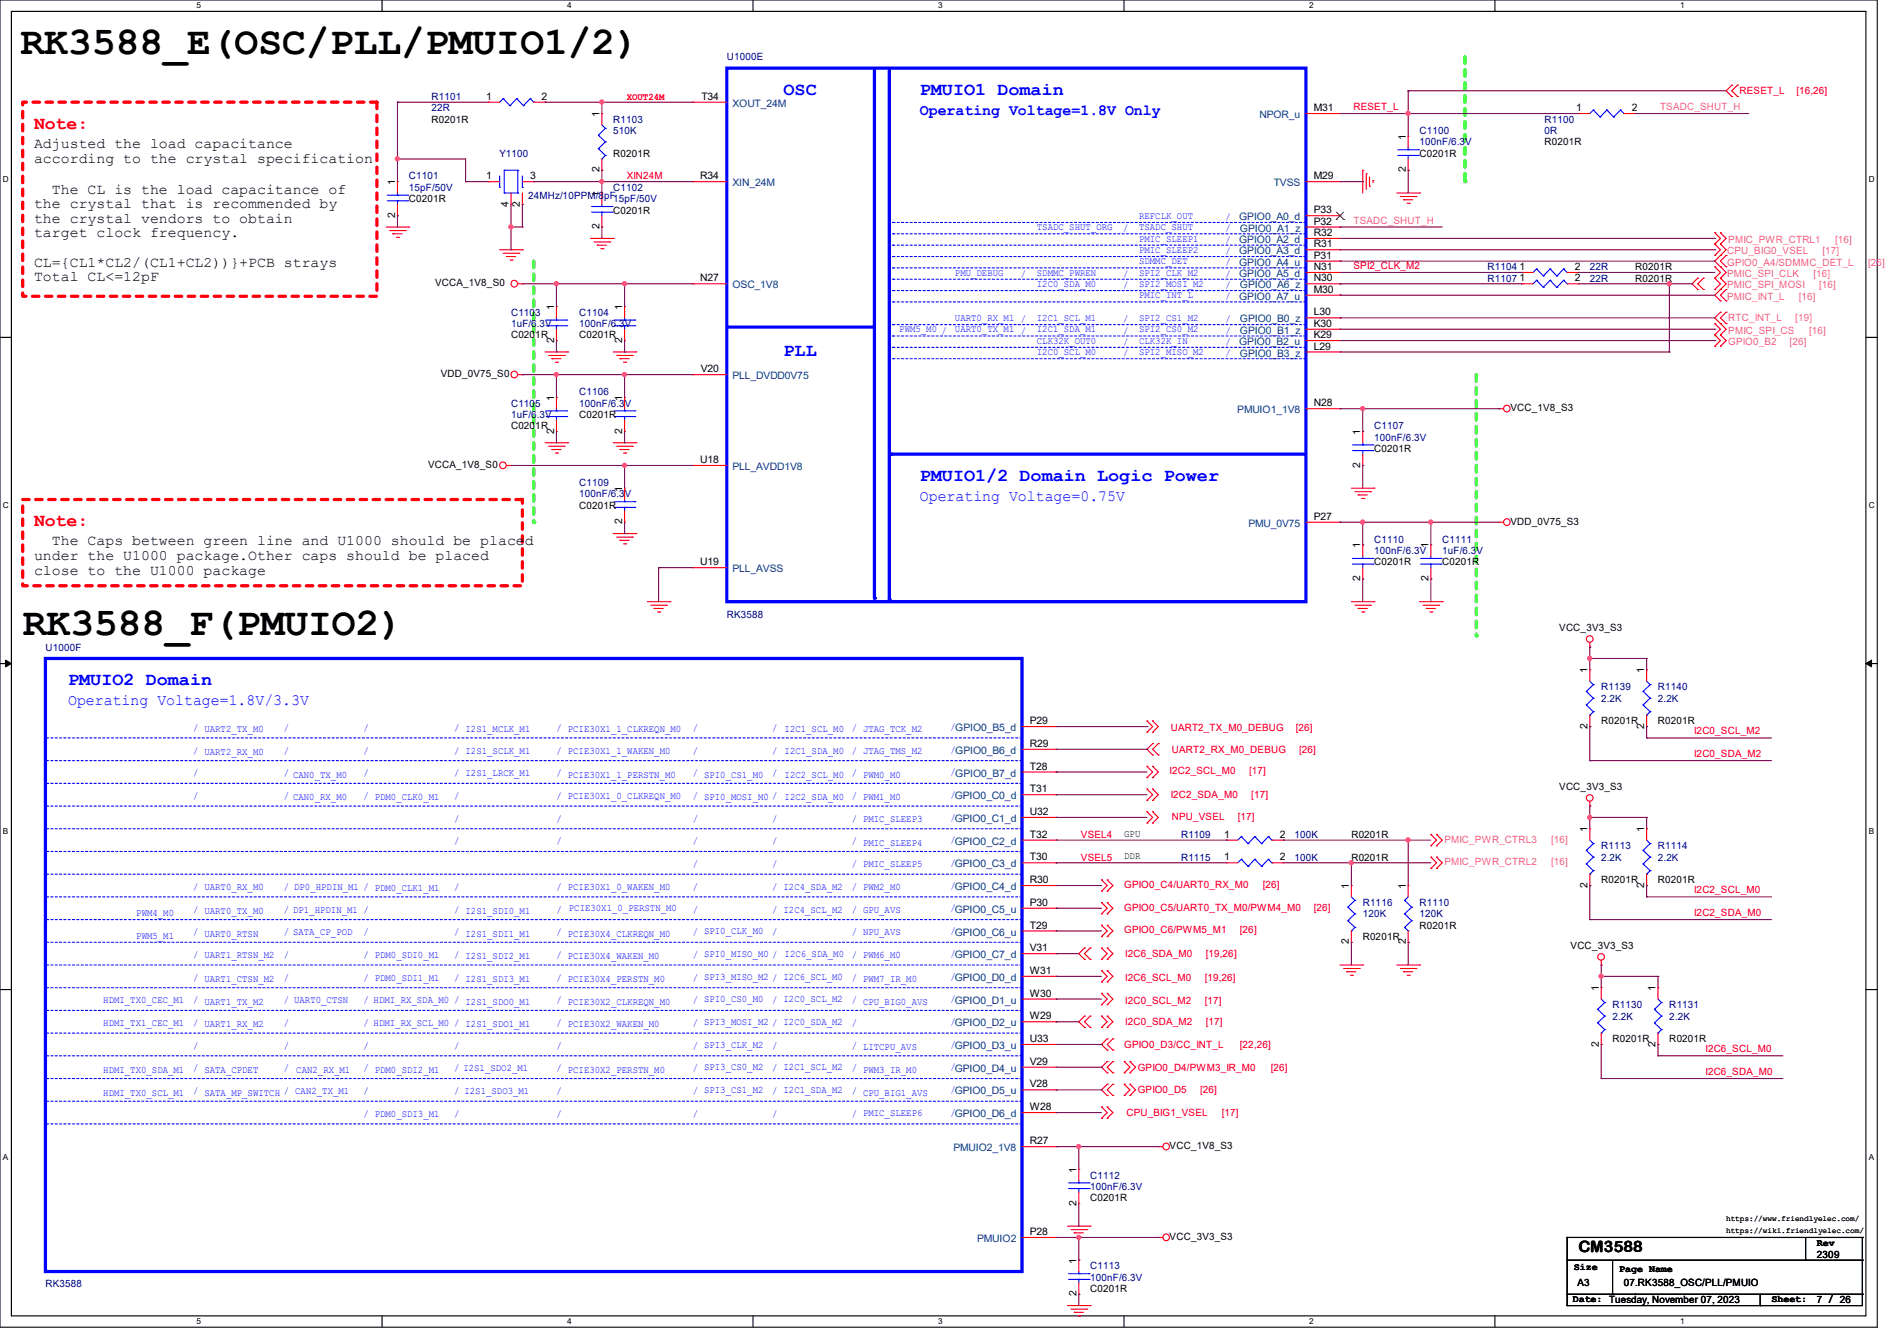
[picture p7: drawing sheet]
<svg xmlns="http://www.w3.org/2000/svg" width="297mm" height="210mm" viewBox="0 0 297 210" stroke-linecap="round" stroke-linejoin="round" font-family="sans-serif">
<defs><g id="words">
<g font-size="6.2">
<text x="3.2" y="8.4">RK3588_E(OSC/PLL/PMUIO1/2)</text>
<text x="3.6" y="99.4">RK3588_F(PMUIO2)</text>
</g>
<g font-size="2.8" fill="#00f">
<text x="122.7" y="14.8">OSC</text>
<text x="144" y="14.8">PMUIO1 Domain</text>
<text x="122.7" y="55.7">PLL</text>
<text x="144" y="75.3">PMUIO1/2 Domain Logic Power</text>
<text x="10.7" y="107.3">PMUIO2 Domain</text>
</g>
<g font-size="2.8" fill="#f00">
<text x="5.3" y="20.2">Note:</text>
<text x="5.3" y="82.4">Note:</text>
</g>
<g font-size="2.5" fill="#00f">
<text x="144" y="18">Operating Voltage=1.8V Only</text>
<text x="144" y="78.4">Operating Voltage=0.75V</text>
<text x="10.7" y="110.4">Operating Voltage=1.8V/3.3V</text>
</g>
<text font-size="2.5" x="247.1" y="196.1">CM3588</text>
<g font-size="2.3">
<text x="5.3" y="23.2">Adjusted the load capacitance</text>
<text x="5.3" y="25.5">according to the crystal specification</text>
<text x="5.3" y="32.6">the crystal that is recommended by</text>
<text x="5.3" y="34.9">the crystal vendors to obtain</text>
<text x="8.1" y="30.3">The CL is the load capacitance of</text>
<text x="5.3" y="37.2">target clock frequency.</text>
<text x="5.3" y="41.7">CL={CL1*CL2/(CL1+CL2))}+PCB strays</text>
<text x="5.3" y="44">Total CL&lt;=12pF</text>
<text x="5.3" y="87.7">under the U1000 package.Other caps should be placed</text>
<text x="8.1" y="85.4">The Caps between green line and U1000 should be placed</text>
<text x="5.3" y="90">close to the U1000 package</text>
</g>
<g font-size="1.6" fill="#000080">
<text x="113.8" y="9.4">U1000E</text>
<text x="67.6" y="15.7">R1101</text>
<text x="67.6" y="17.4">22R</text>
<text x="96" y="19.2">R1103</text>
<text x="96" y="21">510K</text>
<text x="222.2" y="21">C1100</text>
<text x="222.2" y="22.8">100nF/6.3V</text>
<text x="241.8" y="19.2">R1100</text>
<text x="241.8" y="21">0R</text>
<text x="64" y="28.1">C1101</text>
<text x="64" y="29.9">15pF/50V</text>
<text x="78.2" y="24.6">Y1100</text>
<text x="96" y="29.9">C1102</text>
<text x="82.7" y="31.1">24MHz/10PPM/8pF</text>
<text x="96" y="31.7">15pF/50V</text>
<text x="232.9" y="44.1">R1107</text>
<text x="232.9" y="42.3">R1104</text>
<text x="248.9" y="44.1">22R</text>
<text x="248.9" y="42.3">22R</text>
<text x="80" y="49.4">C1103</text>
<text x="80" y="51.2">1uF/6.3V</text>
<text x="90.7" y="49.4">C1104</text>
<text x="90.7" y="51.2">100nF/6.3V</text>
<text x="80" y="63.7">C1105</text>
<text x="80" y="65.4">1uF/6.3V</text>
<text x="90.7" y="61.9">C1106</text>
<text x="90.7" y="63.7">100nF/6.3V</text>
<text x="215.1" y="67.2">C1107</text>
<text x="215.1" y="69">100nF/6.3V</text>
<text x="90.7" y="76.1">C1109</text>
<text x="90.7" y="77.9">100nF/6.3V</text>
<text x="215.1" y="85">C1110</text>
<text x="215.1" y="86.8">100nF/6.3V</text>
<text x="225.8" y="85">C1111</text>
<text x="225.8" y="86.8">1uF/6.3V</text>
<text x="7.1" y="101.9">U1000F</text>
<text x="113.8" y="96.7">RK3588</text>
<text x="250.7" y="108.1">R1139</text>
<text x="250.7" y="109.9">2.2K</text>
<text x="259.6" y="108.1">R1140</text>
<text x="259.6" y="109.9">2.2K</text>
<text x="184.9" y="131.2">R1109</text>
<text x="202.7" y="131.2">100K</text>
<text x="184.9" y="134.8">R1115</text>
<text x="202.7" y="134.8">100K</text>
<text x="250.7" y="133">R1113</text>
<text x="250.7" y="134.8">2.2K</text>
<text x="259.6" y="133">R1114</text>
<text x="259.6" y="134.8">2.2K</text>
<text x="213.4" y="141.9">R1116</text>
<text x="213.4" y="143.7">120K</text>
<text x="222.2" y="141.9">R1110</text>
<text x="222.2" y="143.7">120K</text>
<text x="252.5" y="157.9">R1130</text>
<text x="252.5" y="159.7">2.2K</text>
<text x="261.4" y="157.9">R1131</text>
<text x="261.4" y="159.7">2.2K</text>
<text x="170.7" y="184.6">C1112</text>
<text x="170.7" y="186.3">100nF/6.3V</text>
<text x="7.1" y="201.6">RK3588</text>
<text x="170.7" y="198.8">C1113</text>
<text x="170.7" y="200.6">100nF/6.3V</text>
</g>
<g font-size="1.6">
<text x="76.1" y="15.6">1</text>
<text x="84.8" y="15.6">2</text>
<text x="109.8" y="15.6">T34</text>
<text x="205.7" y="17.4">M31</text>
<text x="246.8" y="17.4">1</text>
<text x="255.5" y="17.4">2</text>
<text x="67.6" y="19.2">R0201R</text>
<text x="93.9" y="18.3" transform="rotate(-90 93.9 18.3)">1</text>
<text x="220.1" y="21.9" transform="rotate(-90 220.1 21.9)">1</text>
<text x="241.8" y="22.8">R0201R</text>
<text x="61.8" y="29" transform="rotate(-90 61.8 29)">1</text>
<text x="76.1" y="28.1">1</text>
<text x="83" y="28.1">3</text>
<text x="93.9" y="27" transform="rotate(-90 93.9 27)">2</text>
<text x="96" y="24.6">R0201R</text>
<text x="109.6" y="28.1">R34</text>
<text x="205.7" y="28.1">M29</text>
<text x="220.1" y="27" transform="rotate(-90 220.1 27)">2</text>
<text x="222.2" y="24.6">C0201R</text>
<text x="61.8" y="34.1" transform="rotate(-90 61.8 34.1)">2</text>
<text x="64" y="31.7">C0201R</text>
<text x="79.6" y="32.3" transform="rotate(-90 79.6 32.3)">4</text>
<text x="81.4" y="32.3" transform="rotate(-90 81.4 32.3)">2</text>
<text x="93.9" y="35.9" transform="rotate(-90 93.9 35.9)">2</text>
<text x="93.9" y="30.8" transform="rotate(-90 93.9 30.8)">1</text>
<text x="96" y="33.4">C0201R</text>
<text x="205.7" y="35.2">P32</text>
<text x="205.7" y="33.4">P33</text>
<text x="205.7" y="40.5">P31</text>
<text x="205.7" y="38.7">R31</text>
<text x="205.7" y="37">R32</text>
<text x="68.1" y="44.8">VCCA_1V8_S0</text>
<text x="109.6" y="44.1">N27</text>
<text x="205.7" y="45.8">M30</text>
<text x="205.7" y="44.1">N30</text>
<text x="205.7" y="42.3">N31</text>
<text x="237.9" y="44.1">1</text>
<text x="237.9" y="42.3">1</text>
<text x="246.6" y="44.1">2</text>
<text x="246.6" y="42.3">2</text>
<text x="256" y="44.1">R0201R</text>
<text x="256" y="42.3">R0201R</text>
<text x="80" y="53">C0201R</text>
<text x="86.7" y="53.7" transform="rotate(-90 86.7 53.7)">2</text>
<text x="86.7" y="48.6" transform="rotate(-90 86.7 48.6)">1</text>
<text x="90.7" y="53">C0201R</text>
<text x="97.4" y="53.7" transform="rotate(-90 97.4 53.7)">2</text>
<text x="97.4" y="48.6" transform="rotate(-90 97.4 48.6)">1</text>
<text x="205.7" y="53">K29</text>
<text x="205.7" y="51.2">K30</text>
<text x="205.7" y="49.4">L30</text>
<text x="69" y="59.1">VDD_0V75_S0</text>
<text x="109.7" y="58.3">V20</text>
<text x="205.7" y="54.7">L29</text>
<text x="86.7" y="62.8" transform="rotate(-90 86.7 62.8)">1</text>
<text x="90.7" y="65.4">C0201R</text>
<text x="97.4" y="62.8" transform="rotate(-90 97.4 62.8)">1</text>
<text x="205.7" y="63.6">N28</text>
<text x="236.5" y="64.4">VCC_1V8_S3</text>
<text x="80" y="67.2">C0201R</text>
<text x="86.7" y="67.9" transform="rotate(-90 86.7 67.9)">2</text>
<text x="97.4" y="67.9" transform="rotate(-90 97.4 67.9)">2</text>
<text x="213" y="68.1" transform="rotate(-90 213 68.1)">1</text>
<text x="215.1" y="70.8">C0201R</text>
<text x="67" y="73.3">VCCA_1V8_S0</text>
<text x="97.4" y="77" transform="rotate(-90 97.4 77)">1</text>
<text x="109.6" y="72.5">U18</text>
<text x="213" y="73.2" transform="rotate(-90 213 73.2)">2</text>
<text x="90.7" y="79.7">C0201R</text>
<text x="97.4" y="82.1" transform="rotate(-90 97.4 82.1)">2</text>
<text x="205.7" y="81.4">P27</text>
<text x="236.5" y="82.2">VDD_0V75_S3</text>
<text x="109.6" y="88.5">U19</text>
<text x="213" y="85.9" transform="rotate(-90 213 85.9)">1</text>
<text x="215.1" y="88.6">C0201R</text>
<text x="223.7" y="85.9" transform="rotate(-90 223.7 85.9)">1</text>
<text x="225.8" y="88.6">C0201R</text>
<text x="213" y="91" transform="rotate(-90 213 91)">2</text>
<text x="223.7" y="91" transform="rotate(-90 223.7 91)">2</text>
<text x="244.1" y="98.9">VCC_3V3_S3</text>
<text x="248.5" y="105.5" transform="rotate(-90 248.5 105.5)">1</text>
<text x="257.4" y="105.5" transform="rotate(-90 257.4 105.5)">1</text>
<text x="161.2" y="113.4">P29</text>
<text x="250.7" y="113.5">R0201R</text>
<text x="259.6" y="113.5">R0201R</text>
<text x="161.2" y="117">R29</text>
<text x="248.5" y="114.1" transform="rotate(-90 248.5 114.1)">2</text>
<text x="257.4" y="114.1" transform="rotate(-90 257.4 114.1)">2</text>
<text x="161.2" y="120.5">T28</text>
<text x="161.2" y="124.1">T31</text>
<text x="244.1" y="123.8">VCC_3V3_S3</text>
<text x="161.2" y="131.2">T32</text>
<text x="161.2" y="127.6">U32</text>
<text x="176" y="131">GPU</text>
<text x="191.7" y="131.2">1</text>
<text x="200.4" y="131.2">2</text>
<text x="211.6" y="131.2">R0201R</text>
<text x="248.5" y="130.3" transform="rotate(-90 248.5 130.3)">1</text>
<text x="257.4" y="130.3" transform="rotate(-90 257.4 130.3)">1</text>
<text x="161.2" y="134.7">T30</text>
<text x="176" y="134.6">DDR</text>
<text x="191.7" y="134.7">1</text>
<text x="200.4" y="134.7">2</text>
<text x="211.6" y="134.8">R0201R</text>
<text x="161.2" y="141.9">P30</text>
<text x="161.2" y="138.3">R30</text>
<text x="211.2" y="139.2" transform="rotate(-90 211.2 139.2)">1</text>
<text x="220.1" y="139.2" transform="rotate(-90 220.1 139.2)">1</text>
<text x="248.5" y="139" transform="rotate(-90 248.5 139)">2</text>
<text x="250.7" y="138.3">R0201R</text>
<text x="257.4" y="139" transform="rotate(-90 257.4 139)">2</text>
<text x="259.6" y="138.3">R0201R</text>
<text x="161.2" y="145.4">T29</text>
<text x="161.2" y="149">V31</text>
<text x="211.2" y="147.9" transform="rotate(-90 211.2 147.9)">2</text>
<text x="213.4" y="147.2">R0201R</text>
<text x="220.1" y="147.9" transform="rotate(-90 220.1 147.9)">2</text>
<text x="222.2" y="145.5">R0201R</text>
<text x="245.9" y="148.7">VCC_3V3_S3</text>
<text x="161.2" y="152.5">W31</text>
<text x="250.3" y="155.2" transform="rotate(-90 250.3 155.2)">1</text>
<text x="259.2" y="155.2" transform="rotate(-90 259.2 155.2)">1</text>
<text x="161.2" y="159.6">W29</text>
<text x="161.2" y="156.1">W30</text>
<text x="161.2" y="163.2">U33</text>
<text x="161.2" y="166.8">V29</text>
<text x="250.3" y="163.9" transform="rotate(-90 250.3 163.9)">2</text>
<text x="252.5" y="163.2">R0201R</text>
<text x="259.2" y="163.9" transform="rotate(-90 259.2 163.9)">2</text>
<text x="261.4" y="163.2">R0201R</text>
<text x="161.2" y="170.3">V28</text>
<text x="161.2" y="173.9">W28</text>
<text x="161.2" y="179.2">R27</text>
<text x="183.1" y="180">VCC_1V8_S3</text>
<text x="168.5" y="183.7" transform="rotate(-90 168.5 183.7)">1</text>
<text x="168.5" y="188.8" transform="rotate(-90 168.5 188.8)">2</text>
<text x="170.7" y="188.1">C0201R</text>
<text x="161.2" y="193.4">P28</text>
<text x="168.5" y="197.9" transform="rotate(-90 168.5 197.9)">1</text>
<text x="183.1" y="194.2">VCC_3V3_S3</text>
<text x="284.5" y="197">2309</text>
<text x="284.5" y="195.1">Rev</text>
<text x="168.5" y="203" transform="rotate(-90 168.5 203)">2</text>
<text x="170.7" y="202.3">C0201R</text>
<text x="246.3" y="204">Date: Tuesday, November 07, 2023</text>
<text x="246.4" y="199">Size</text>
<text x="247" y="201.5">A3</text>
<text x="253.5" y="199.2">Page Name</text>
<text x="254.3" y="201.5">07.RK3588_OSC/PLL/PMUIO</text>
<text x="277.4" y="204">Sheet:</text>
<text x="284.5" y="204.1">7 / 26</text>
</g>
<g font-size="1.6" fill="#f00">
<text x="98.1" y="15.7">XOUT24M</text>
<text x="211.9" y="17.2">RESET_L</text>
<text x="272.4" y="14.8">RESET_L</text>
<text x="281.3" y="14.8">[16,26]</text>
<text x="98.1" y="28.1">XIN24M</text>
<text x="211.9" y="42.1">SPI2_CLK_M2</text>
<text x="183.3" y="114.5">UART2_TX_M0_DEBUG</text>
<text x="183.5" y="117.9">UART2_RX_M0_DEBUG</text>
<text x="202.9" y="114.5">[26]</text>
<text x="203.4" y="117.9">[26]</text>
<text x="265.3" y="115">I2C0_SCL_M2</text>
<text x="265.3" y="118.6">I2C0_SDA_M2</text>
<text x="183.1" y="121.3">I2C2_SCL_M0</text>
<text x="183.3" y="125">I2C2_SDA_M0</text>
<text x="195.6" y="121.3">[17]</text>
<text x="195.9" y="125">[17]</text>
<text x="169.2" y="131.2">VSEL4</text>
<text x="183.5" y="128.4">NPU_VSEL</text>
<text x="193.8" y="128.4">[17]</text>
<text x="169.2" y="134.8">VSEL5</text>
<text x="176" y="139.1">GPIO0_C4/UART0_RX_M0</text>
<text x="176" y="142.6">GPIO0_C5/UART0_TX_M0/PWM4_M0</text>
<text x="197.7" y="139.1">[26]</text>
<text x="205.7" y="142.6">[26]</text>
<text x="265.3" y="139.9">I2C2_SCL_M0</text>
<text x="265.3" y="143.5">I2C2_SDA_M0</text>
<text x="176" y="146.2">GPIO0_C6/PWM5_M1</text>
<text x="176.2" y="149.9">I2C6_SDA_M0</text>
<text x="188.8" y="149.9">[19,26]</text>
<text x="194.1" y="146.2">[26]</text>
<text x="176.2" y="153.6">I2C6_SCL_M0</text>
<text x="188.6" y="153.6">[19,26]</text>
<text x="176.2" y="160.6">I2C0_SDA_M2</text>
<text x="176.2" y="157.2">I2C0_SCL_M2</text>
<text x="188.6" y="157.2">[17]</text>
<text x="188.8" y="160.6">[17]</text>
<text x="176" y="164.1">GPIO0_D3/CC_INT_L</text>
<text x="178.1" y="167.7">GPIO0_D4/PWM3_IR_M0</text>
<text x="194.1" y="164.1">[22,26]</text>
<text x="199" y="167.7">[26]</text>
<text x="267" y="164.8">I2C6_SCL_M0</text>
<text x="178.1" y="171.2">GPIO0_D5</text>
<text x="187.9" y="171.2">[26]</text>
<text x="267" y="168.4">I2C6_SDA_M0</text>
<text x="176.4" y="174.8">CPU_BIG1_VSEL</text>
<text x="191.3" y="174.8">[17]</text>
</g>
<g font-size="1.6" fill="#004080">
<text x="114.7" y="16.7">XOUT_24M</text>
<text x="197.2" y="18.5">NPOR_u</text>
<text x="114.7" y="29.2">XIN_24M</text>
<text x="199.4" y="29.2">TVSS</text>
<text x="194" y="34.5">GPIO0_A0_d</text>
<text x="194" y="41.6">GPIO0_A4_u</text>
<text x="194" y="39.8">GPIO0_A3_d</text>
<text x="194" y="38.1">GPIO0_A2_d</text>
<text x="194.1" y="36.3">GPIO0_A1_z</text>
<text x="114.7" y="45.2">OSC_1V8</text>
<text x="194" y="46.9">GPIO0_A7_u</text>
<text x="194" y="43.4">GPIO0_A5_d</text>
<text x="194.1" y="45.2">GPIO0_A6_z</text>
<text x="194.1" y="52.3">GPIO0_B1_z</text>
<text x="194.1" y="50.5">GPIO0_B0_z</text>
<text x="114.7" y="59.4">PLL_DVDD0V75</text>
<text x="194" y="54.1">GPIO0_B2_u</text>
<text x="194.1" y="55.8">GPIO0_B3_z</text>
<text x="193.7" y="64.7">PMUIO1_1V8</text>
<text x="114.7" y="73.6">PLL_AVDD1V8</text>
<text x="195.5" y="82.5">PMU_0V75</text>
<text x="114.7" y="89.6">PLL_AVSS</text>
<text x="149.3" y="180.3">PMUIO2_1V8</text>
<text x="153" y="194.5">PMUIO2</text>
</g>
<g font-size="1.6" fill="#f0f">
<text x="259.9" y="17.2">TSADC_SHUT_H</text>
<text x="211.9" y="35">TSADC_SHUT_H</text>
<text x="270.4" y="39.8">CPU_BIG0_VSEL</text>
<text x="270.4" y="41.6">GPIO0_A4/SDMMC_DET_L</text>
<text x="270.6" y="38.1">PMIC_PWR_CTRL1</text>
<text x="285.4" y="39.8">[17]</text>
<text x="287.3" y="38.1">[16]</text>
<text x="292.5" y="41.6">[26]</text>
<text x="270.4" y="46.9">PMIC_INT_L</text>
<text x="270.4" y="43.4">PMIC_SPI_CLK</text>
<text x="270.4" y="45.2">PMIC_SPI_MOSI</text>
<text x="281.6" y="46.9">[16]</text>
<text x="283.9" y="43.4">[16]</text>
<text x="284.8" y="45.2">[16]</text>
<text x="270.6" y="50.3">RTC_INT_L</text>
<text x="270.6" y="52.3">PMIC_SPI_CS</text>
<text x="281.1" y="50.3">[19]</text>
<text x="283.3" y="52.3">[16]</text>
<text x="270.6" y="54.1">GPIO0_B2</text>
<text x="280.2" y="54.1">[26]</text>
<text x="226.1" y="131.9">PMIC_PWR_CTRL3</text>
<text x="242.9" y="131.9">[16]</text>
<text x="226.1" y="135.5">PMIC_PWR_CTRL2</text>
<text x="242.9" y="135.5">[16]</text>
</g>
<g font-size="1.6" fill="#00f">
<text x="178.3" y="34.3">REFCLK_OUT</text>
<text x="191.8" y="34.5">/</text>
<text x="162.3" y="36.1">TSADC_SHUT_ORG</text>
<text x="175.8" y="36.2">/</text>
<text x="178.3" y="37.8">PMIC_SLEEP1</text>
<text x="178.3" y="36.1">TSADC_SHUT</text>
<text x="178.3" y="41.4">SDMMC_DET</text>
<text x="178.3" y="39.6">PMIC_SLEEP2</text>
<text x="191.8" y="38">/</text>
<text x="191.8" y="36.2">/</text>
<text x="191.8" y="39.8">/</text>
<text x="191.8" y="41.6">/</text>
<text x="149.5" y="43.2">PMU_DEBUG</text>
<text x="159.8" y="43.3">/</text>
<text x="162.3" y="45">I2C0_SDA_M0</text>
<text x="162.3" y="43.2">SDMMC_PWREN</text>
<text x="175.8" y="45.1">/</text>
<text x="175.8" y="43.3">/</text>
<text x="178.3" y="46.7">PMIC_INT_L</text>
<text x="178.3" y="45">SPI2_MOSI_M2</text>
<text x="178.3" y="43.2">SPI2_CLK_M2</text>
<text x="191.8" y="45.1">/</text>
<text x="191.8" y="43.3">/</text>
<text x="191.8" y="46.9">/</text>
<text x="140.8" y="52.1">PWM5_M0 /</text>
<text x="149.5" y="50.3">UART0_RX_M1 /</text>
<text x="149.5" y="52.1">UART0_TX_M1 /</text>
<text x="162.3" y="52.1">I2C1_SDA_M1</text>
<text x="162.3" y="50.3">I2C1_SCL_M1</text>
<text x="162.3" y="53.8">CLK32K_OUT0</text>
<text x="175.8" y="52.2">/</text>
<text x="175.8" y="50.5">/</text>
<text x="178.3" y="50.3">SPI2_CS1_M2</text>
<text x="178.3" y="52.1">SPI2_CS0_M2</text>
<text x="178.3" y="53.8">CLK32K_IN</text>
<text x="191.8" y="52.2">/</text>
<text x="191.8" y="50.5">/</text>
<text x="162.3" y="55.6">I2C0_SCL_M0</text>
<text x="175.8" y="55.8">/</text>
<text x="175.8" y="54">/</text>
<text x="178.3" y="55.6">SPI2_MISO_M2</text>
<text x="191.8" y="54">/</text>
<text x="191.8" y="55.8">/</text>
<text x="30.2" y="118">/ UART2_RX_M0</text>
<text x="30.2" y="114.5">/ UART2_TX_M0</text>
<text x="44.4" y="118">/</text>
<text x="44.4" y="114.5">/</text>
<text x="56.9" y="118">/</text>
<text x="56.9" y="114.5">/</text>
<text x="71.1" y="118">/ I2S1_SCLK_M1</text>
<text x="71.1" y="114.5">/ I2S1_MCLK_M1</text>
<text x="87.1" y="118">/ PCIE30X1_1_WAKEN_M0</text>
<text x="87.1" y="114.5">/ PCIE30X1_1_CLKREQN_M0</text>
<text x="108.5" y="118">/</text>
<text x="108.5" y="114.5">/</text>
<text x="120.9" y="118">/</text>
<text x="120.9" y="114.5">/</text>
<text x="122.8" y="118">I2C1_SDA_M0</text>
<text x="122.8" y="114.7">I2C1_SCL_M0</text>
<text x="133.3" y="114.5">/ JTAG_TCK_M2</text>
<text x="133.3" y="118">/ JTAG_TMS_M2</text>
<text x="148.8" y="117.9">/GPIO0_B6_d</text>
<text x="148.8" y="114.3">/GPIO0_B5_d</text>
<text x="30.2" y="121.6">/</text>
<text x="30.2" y="125.1">/</text>
<text x="44.4" y="121.6">/ CAN0_TX_M0</text>
<text x="44.4" y="125.1">/ CAN0_RX_M0</text>
<text x="56.9" y="125.1">/ PDM0_CLK0_M1</text>
<text x="56.9" y="121.6">/</text>
<text x="71.1" y="125.1">/</text>
<text x="71.1" y="121.6">/ I2S1_LRCK_M1</text>
<text x="87.1" y="125.1">/ PCIE30X1_0_CLKREQN_M0</text>
<text x="87.1" y="121.6">/ PCIE30X1_1_PERSTN_M0</text>
<text x="108.5" y="121.6">/ SPI0_CS1_M0</text>
<text x="108.5" y="125.1">/ SPI0_MOSI_M0 /</text>
<text x="120.9" y="121.6">/</text>
<text x="122.8" y="121.8">I2C2_SCL_M0</text>
<text x="122.8" y="125.3">I2C2_SDA_M0</text>
<text x="133.3" y="121.6">/ PWM0_M0</text>
<text x="133.3" y="125.1">/ PWM1_M0</text>
<text x="148.8" y="121.4">/GPIO0_B7_d</text>
<text x="148.8" y="125">/GPIO0_C0_d</text>
<text x="71.1" y="128.7">/</text>
<text x="87.1" y="128.7">/</text>
<text x="108.5" y="128.7">/</text>
<text x="120.9" y="128.7">/</text>
<text x="133.3" y="128.7">/ PMIC_SLEEP3</text>
<text x="148.8" y="128.5">/GPIO0_C1_d</text>
<text x="71.1" y="132.2">/</text>
<text x="87.1" y="132.2">/</text>
<text x="108.5" y="135.8">/</text>
<text x="108.5" y="132.2">/</text>
<text x="120.9" y="135.8">/</text>
<text x="120.9" y="132.2">/</text>
<text x="133.3" y="132.2">/ PMIC_SLEEP4</text>
<text x="133.3" y="135.8">/ PMIC_SLEEP5</text>
<text x="148.8" y="132.1">/GPIO0_C2_d</text>
<text x="148.8" y="135.6">/GPIO0_C3_d</text>
<text x="21.3" y="143.5">PWM4_M0</text>
<text x="30.2" y="139.4">/ UART0_RX_M0</text>
<text x="30.2" y="142.9">/ UART0_TX_M0</text>
<text x="44.4" y="142.9">/ DP1_HPDIN_M1 /</text>
<text x="44.4" y="139.4">/ DP0_HPDIN_M1 / PDM0_CLK1_M1</text>
<text x="71.1" y="142.9">/ I2S1_SDI0_M1</text>
<text x="71.1" y="139.4">/</text>
<text x="87.1" y="142.9">/</text>
<text x="87.1" y="139.4">/ PCIE30X1_0_WAKEN_M0</text>
<text x="89.1" y="142.7">PCIE30X1_0_PERSTN_M0</text>
<text x="108.5" y="139.4">/</text>
<text x="108.5" y="142.9">/</text>
<text x="120.9" y="142.9">/ I2C4_SCL_M2</text>
<text x="120.9" y="139.4">/ I2C4_SDA_M2</text>
<text x="133.3" y="139.4">/ PWM2_M0</text>
<text x="133.3" y="142.9">/ GPU_AVS</text>
<text x="148.8" y="142.7">/GPIO0_C5_u</text>
<text x="148.8" y="139.2">/GPIO0_C4_d</text>
<text x="21.3" y="147">PWM5_M1</text>
<text x="30.2" y="146.5">/ UART0_RTSN</text>
<text x="44.4" y="146.5">/ SATA_CP_POD</text>
<text x="56.9" y="146.5">/</text>
<text x="71.1" y="146.5">/ I2S1_SDI1_M1</text>
<text x="87.1" y="146.5">/ PCIE30X4_CLKREQN_M0</text>
<text x="108.5" y="146.5">/ SPI0_CLK_M0</text>
<text x="120.9" y="146.5">/</text>
<text x="122.8" y="149.9">I2C6_SDA_M0</text>
<text x="133.3" y="146.5">/ NPU_AVS</text>
<text x="148.8" y="146.3">/GPIO0_C6_u</text>
<text x="148.8" y="149.9">/GPIO0_C7_d</text>
<text x="30.2" y="153.6">/ UART1_CTSN_M2</text>
<text x="30.2" y="150">/ UART1_RTSN_M2</text>
<text x="44.4" y="150">/</text>
<text x="44.4" y="153.6">/</text>
<text x="56.9" y="150">/ PDM0_SDI0_M1</text>
<text x="56.9" y="153.6">/ PDM0_SDI1_M1</text>
<text x="71.1" y="153.6">/ I2S1_SDI3_M1</text>
<text x="71.1" y="150">/ I2S1_SDI2_M1</text>
<text x="87.1" y="150">/ PCIE30X4_WAKEN_M0</text>
<text x="87.1" y="153.6">/ PCIE30X4_PERSTN_M0</text>
<text x="108.5" y="150">/ SPI0_MISO_M0 /</text>
<text x="108.5" y="153.6">/ SPI3_MISO_M2 / I2C6_SCL_M0</text>
<text x="133.3" y="150">/ PWM6_M0</text>
<text x="133.3" y="153.6">/ PWM7_IR_M0</text>
<text x="148.8" y="153.4">/GPIO0_D0_d</text>
<text x="16.2" y="160.7">HDMI_TX1_CEC_M1</text>
<text x="16.2" y="157.1">HDMI_TX0_CEC_M1</text>
<text x="30.2" y="157.1">/ UART1_TX_M2</text>
<text x="30.2" y="160.7">/ UART1_RX_M2</text>
<text x="44.4" y="157.1">/ UART0_CTSN</text>
<text x="44.4" y="160.7">/</text>
<text x="56.9" y="157.1">/ HDMI_RX_SDA_M0 / I2S1_SDO0_M1</text>
<text x="56.9" y="160.7">/ HDMI_RX_SCL_M0 / I2S1_SDO1_M1</text>
<text x="87.1" y="160.7">/ PCIE30X2_WAKEN_M0</text>
<text x="87.1" y="157.1">/ PCIE30X2_CLKREQN_M0</text>
<text x="108.5" y="157.1">/ SPI0_CS0_M0</text>
<text x="108.5" y="160.7">/ SPI3_MOSI_M2 / I2C0_SDA_M2</text>
<text x="120.9" y="157.1">/ I2C0_SCL_M2</text>
<text x="133.3" y="157.1">/ CPU_BIG0_AVS</text>
<text x="133.3" y="160.7">/</text>
<text x="148.8" y="157">/GPIO0_D1_u</text>
<text x="148.8" y="160.5">/GPIO0_D2_u</text>
<text x="30.2" y="167.8">/ SATA_CPDET</text>
<text x="30.2" y="164.2">/</text>
<text x="44.4" y="164.2">/</text>
<text x="44.4" y="167.8">/</text>
<text x="56.9" y="164.2">/</text>
<text x="56.9" y="167.8">/ PDM0_SDI2_M1</text>
<text x="71.1" y="164.2">/</text>
<text x="71.1" y="167.8">/ I2S1_SDO2_M1</text>
<text x="87.1" y="164.2">/</text>
<text x="87.1" y="167.8">/ PCIE30X2_PERSTN_M0</text>
<text x="108.5" y="164.2">/ SPI3_CLK_M2</text>
<text x="108.5" y="167.8">/ SPI3_CS0_M2</text>
<text x="120.9" y="167.8">/ I2C1_SCL_M2</text>
<text x="120.9" y="164.2">/</text>
<text x="133.3" y="164.2">/ LITCPU_AVS</text>
<text x="133.3" y="167.8">/ PWM3_IR_M0</text>
<text x="148.8" y="164.1">/GPIO0_D3_u</text>
<text x="148.8" y="167.6">/GPIO0_D4_u</text>
<text x="16.2" y="168">HDMI_TX0_SDA_M1</text>
<text x="16.2" y="171.6">HDMI_TX0_SCL_M1</text>
<text x="30.2" y="171.4">/ SATA_MP_SWITCH / CAN2_TX_M1</text>
<text x="46.4" y="168">CAN2_RX_M1</text>
<text x="56.9" y="171.4">/</text>
<text x="71.1" y="171.4">/ I2S1_SDO3_M1</text>
<text x="87.1" y="171.4">/</text>
<text x="108.5" y="171.4">/ SPI3_CS1_M2</text>
<text x="120.9" y="171.4">/ I2C1_SDA_M2</text>
<text x="133.3" y="171.4">/ CPU_BIG1_AVS</text>
<text x="148.8" y="171.2">/GPIO0_D5_u</text>
<text x="56.9" y="174.9">/ PDM0_SDI3_M1</text>
<text x="71.1" y="174.9">/</text>
<text x="87.1" y="174.9">/</text>
<text x="108.5" y="174.9">/</text>
<text x="120.9" y="174.9">/</text>
<text x="133.3" y="174.9">/ PMIC_SLEEP6</text>
<text x="148.8" y="174.7">/GPIO0_D6_d</text>
</g>
<g font-size="1.3">
<text x="30.8" y="1.3">5</text>
<text x="88.8" y="1.3">4</text>
<text x="146.9" y="1.3">3</text>
<text x="205" y="1.3">2</text>
<text x="263.1" y="1.3">1</text>
<text x=".5" y="28.4">D</text>
<text x="292.6" y="28.4">D</text>
<text x=".5" y="79.5">C</text>
<text x="292.6" y="79.5">C</text>
<text x=".5" y="130.6">B</text>
<text x="292.6" y="130.6">B</text>
<text x=".5" y="181.7">A</text>
<text x="292.6" y="181.7">A</text>
<text x="30.8" y="207.4">5</text>
<text x="88.8" y="207.4">4</text>
<text x="146.9" y="207.4">3</text>
<text x="205" y="207.4">2</text>
<text x="263.1" y="207.4">1</text>
</g>
<g font-size="1.2">
<text x="270.3" y="191.3">https://www.friendlyelec.com/</text>
<text x="270.3" y="193">https://wiki.friendlyelec.com/</text>
</g>
</g></defs>
<path d="M0 0h293.9v207.9h-293.9zM1.8 1.8h290.3v204.3h-290.3z" fill="none" stroke="#000" stroke-width=".17"/>
<g fill="#fff">
<path d="M30.8 .2h.7v1.4h-.7z"/>
<path d="M30.8 206.2h.7v1.4h-.7z"/>
</g>
<path d="M59.8 0v1.8M59.8 206.1v1.8" fill="none" stroke="#000" stroke-width=".17"/>
<g fill="#fff">
<path d="M88.8 .2h.7v1.4h-.7z"/>
<path d="M88.8 206.2h.7v1.4h-.7z"/>
</g>
<path d="M117.9 0v1.8M117.9 206.1v1.8" fill="none" stroke="#000" stroke-width=".17"/>
<g fill="#fff">
<path d="M146.9 .2h.7v1.4h-.7z"/>
<path d="M146.9 206.2h.7v1.4h-.7z"/>
</g>
<path d="M176 0v1.8M176 206.1v1.8" fill="none" stroke="#000" stroke-width=".17"/>
<g fill="#fff">
<path d="M205 .2h.7v1.4h-.7z"/>
<path d="M205 206.2h.7v1.4h-.7z"/>
</g>
<path d="M234.1 0v1.8M234.1 206.1v1.8" fill="none" stroke="#000" stroke-width=".17"/>
<g fill="#fff">
<path d="M263.1 .2h.6v1.4h-.6z"/>
<path d="M263.1 206.2h.6v1.4h-.6z"/>
<path d="M.5 27.3h.9v1.4h-.9z"/>
<path d="M292.6 27.3h.9v1.4h-.9z"/>
<path d="M.5 78.4h.9v1.4h-.9z"/>
<path d="M292.6 78.4h.9v1.4h-.9z"/>
</g>
<path d="M0 52.8h1.8M292.1 52.8h1.8" fill="none" stroke="#000" stroke-width=".17"/>
<g fill="#fff">
<path d="M.5 129.5h.8v1.4h-.8z"/>
<path d="M292.6 129.5h.8v1.4h-.8z"/>
</g>
<path d="M0 103.9h1.8M292.1 103.9h1.8" fill="none" stroke="#000" stroke-width=".17"/>
<path d="M.9 103.4l.9 .5-.9 .5zM292.1 103.9l.9-.5v1z" fill="#000" stroke="#000" stroke-width=".16"/>
<g fill="#fff">
<path d="M.5 180.5h.8v1.4h-.8z"/>
<path d="M292.6 180.5h.8v1.4h-.8z"/>
</g>
<path d="M0 155h1.8M292.1 155h1.8" fill="none" stroke="#000" stroke-width=".17"/>
<path d="M3.6 16h55.4v30.4h-55.4z" fill="none" stroke="#f00" stroke-width=".51" stroke-dasharray="1 1"/>
<path d="M83.6 40.9v40.9" fill="none" stroke="#0f0" stroke-width=".51" stroke-dasharray="1 1"/>
<circle cx="83.6" cy="81.8" r=".25" fill="#0f0" stroke-dasharray="1 1"/>
<path d="M231.1 58.7v40.9" fill="none" stroke="#0f0" stroke-width=".51" stroke-dasharray="1 1"/>
<circle cx="231.1" cy="99.6" r=".25" fill="#0f0" stroke-dasharray="1 1"/>
<path d="M229.4 8.9v19.5" fill="none" stroke="#0f0" stroke-width=".51" stroke-dasharray="1 1"/>
<circle cx="229.4" cy="28.4" r=".25" fill="#0f0" stroke-dasharray="1 1"/>
<path d="M3.6 78.2h78.2v13.5h-78.2z" fill="none" stroke="#f00" stroke-width=".51" stroke-dasharray="1 1"/>
<g fill="none" stroke="#f00" stroke-width=".17">
<path d="M76.5 16h.1M76.5 16h1.7M83.6 16h1.7M85.3 16h.1M247.1 17.8h.1M247.1 17.8h1.8M254.3 17.8h1.7M256 17.8h.1M271.1 13.3h.1M271.1 15.1h.1M271.1 13.3l-.8 .9 .8 .9M272 15.1h.1"/>
<path d="M272 13.3h.1M272 13.3l-.9 .9 .9 .9M60.5 35.6h3.5M61 36.1h2.5M61.5 36.6h.1M61.5 36.6h1.4M62.1 37.2h.3M62.4 37.2h.1M63.5 36.1h.1M64 35.6h.1M76.5 28.4h.1M76.5 28.4h1.7"/>
<path d="M78.2 39.1h3.6M78.8 39.7h2.4M80 32h.1M80 30.2v1.8M81.2 39.7h.1M81.8 39.1h.1M81.8 32h.1M81.8 28.4h1.8M81.8 30.2v1.8M83.6 28.4h.1M92.5 37.3h3.5M93 37.9h2.5"/>
<path d="M93.5 38.4h.1M93.5 38.4h1.5M94.1 38.9h.3M94.2 30.2h.1M94.2 35.6h.1M94.2 30.2v1.8M94.2 33.8v1.8M94.4 38.9h.1M95.5 37.9h.1M96 37.3h.1M213.4 26.7h.1M213.4 26.7v3.5"/>
<path d="M213.9 27.2h.1M213.9 27.2v2.5M214.4 29.2h.1M214.4 27.7v1.5M215 28.3h.1M215 28.3v.3M218.7 30.2h3.5M219.2 30.8h2.5M219.8 31.3h.1M219.8 31.3h1.4M220.3 31.8h.3M220.5 21.3h.1"/>
<path d="M220.5 26.7h.1M220.5 21.3v1.8M220.5 24.9v1.8M220.6 31.8h.1M221.7 30.8h.1M222.2 30.2h.1M268.5 38.2h.1M268.5 36.4h.1M268.5 38.2l.9 .9-.9 .9M268.5 36.4l.9 .9-.9 .9M269.4 38.2h.1M269.4 36.4h.1"/>
<path d="M269.4 38.2l.9 .9-1.8 1.8 1.8 1.8-.9 .9M269.4 36.4l.9 .9-.9 .9M79.3 40.2h.1M79.3 40.2h1.4M79.8 40.7h.4M80.2 40.7h.1M81.1 58.7h.7M81.1 44.4h.7M81.8 58.7h.1M81.8 44.4h.1M85.3 55.1h3.6M85.9 55.7h2.4"/>
<path d="M86.4 56.2h.1M86.4 56.2h1.4M87 56.7h.3M87.1 48h.1M87.1 53.3h.1M87.1 48v1.8M87.1 51.6v1.7M87.3 56.7h.1M88.3 55.7h.1M88.9 55.1h.1M96 55.1h3.6M96.6 55.7h2.4"/>
<path d="M97.1 56.2h.1M97.1 56.2h1.4M97.6 56.7h.4M97.8 48h.1M97.8 53.3h.1M97.8 48v1.8M97.8 51.6v1.7M98 56.7h.1M99 55.7h.1M99.6 55.1h.1M238.3 44.4h.1M238.3 44.4h1.7"/>
<path d="M245.4 44.4h1.7M247.1 44.4h.1M265.8 43.6h.1M265.8 45.3h.1M265.8 43.6l-.9 .8 .9 .9M266.7 45.3h.1M266.7 43.6h.1M266.7 43.6l-.9 .8 .9 .9M268.5 43.6h.1M268.5 41.8h.1M268.5 52.5h.1M268.5 50.7h.1"/>
<path d="M268.5 45.3h.1M268.5 40h.1M268.5 54.2h.1M268.5 41.8l.9 .9-.9 .9M268.5 50.7l.9 .9-.9 .9M268.5 43.6l.9 .8-.9 .9M268.5 52.5l.9 .8-.9 .9M269.4 48.9h.1M269.4 50.7h.1M269.4 45.3h.1M269.4 47.1h.1M269.4 43.6h.1"/>
<path d="M269.4 41.8h.1M269.4 52.5h.1M269.4 40h.1M269.4 54.2h.1M269.4 48.9l-.9 .9 1.8 1.8-.9 .9M269.4 43.6l.9 .8-1.8 1.8 .9 .9M269.4 52.5l.9 .8-.9 .9M270.3 50.7h.1M270.3 48.9h.1M270.3 47.1h.1M270.3 45.3h.1M270.3 41.8h.1"/>
<path d="M270.3 40h.1M270.3 48.9l-.9 .9 .9 .9M270.3 45.3l-.9 .9 .9 .9M270.3 40l-.9 .9 .9 .9M79.3 72.9h.7M80 72.9h.1M85.3 69.3h3.6M85.9 69.9h2.4M86.4 70.4h.1M86.4 70.4h1.4M87 71h.3M87.3 71h.1"/>
<path d="M88.3 69.9h.1M88.9 69.3h.1M96 69.3h3.6M96.6 69.9h2.4M97.1 70.4h.1M97.1 70.4h1.4M97.6 71h.4M97.8 62.2h.1M97.8 67.6h.1M97.8 62.2v1.8M97.8 65.8v1.8M98 71h.1"/>
<path d="M99 69.9h.1M99.6 69.3h.1M211.6 76.5h3.5M212.1 77h2.5M212.6 77.5h.1M212.6 77.5h1.5M213.2 78.1h.3M213.4 67.6h.1M213.4 72.9h.1M213.4 67.6v1.7M213.4 71.1v1.8M213.5 78.1h.1"/>
<path d="M214.6 77h.1M215.1 76.5h.1M234.7 64h.1M234.7 64h.7M96 83.6h3.6M96.6 84.1h2.4M97.1 84.6h.1M97.1 84.6h1.4M97.6 85.2h.4M98 85.2h.1M99 84.1h.1M99.6 83.6h.1"/>
<path d="M101.3 94.2h3.6M101.9 94.8h2.5M102.4 95.3h.1M102.4 95.3h1.4M103 95.8h.3M103.3 95.8h.1M104.4 94.8h.1M104.9 94.2h.1M211.6 94.2h3.5M212.1 94.8h2.5M212.6 95.3h.1M212.6 95.3h1.5"/>
<path d="M213.2 95.8h.3M213.4 85.3h.1M213.4 90.7h.1M213.4 85.3v1.8M213.4 88.9v1.8M213.5 95.8h.1M214.6 94.8h.1M215.1 94.2h.1M222.2 94.2h3.6M222.8 94.8h2.5M223.3 95.3h.1M223.3 95.3h1.4"/>
<path d="M223.9 95.8h.3M224.2 95.8h.1M225.3 94.8h.1M225.8 94.2h.1M234.7 81.8h.1M234.7 81.8h.7M179.6 114.7h.1M179.6 112.9h.1M179.6 112.9l.9 .9-.9 .9M180.5 114.7h.1M180.5 112.9h.1M180.5 116.5h.1"/>
<path d="M180.5 118.2h.1M180.5 112.9l.9 .9-.9 .9M180.5 116.5l-.9 .8 .9 .9M181.4 118.2h.1M181.4 116.5h.1M181.4 116.5l-.9 .8 .9 .9M248.9 101.3h.1M248.9 100.6v.7M257.8 104.9h.1M257.8 113.8h.1M257.8 104.9v1.8M257.8 112v1.8"/>
<path d="M172.5 139.6h.1M172.5 137.8h.1M172.5 137.8l.9 .9-.9 .9M173.4 139.6h.1M173.4 137.8h.1M173.4 137.8l.8 .9-.8 .9M179.6 128.9h.1M179.6 127.1h.1M179.6 125.3h.1M179.6 123.6h.1M179.6 121.8h.1M179.6 120h.1"/>
<path d="M179.6 127.1l.9 .9-.9 .9M179.6 123.6l.9 .9-.9 .8M179.6 120l.9 .9-.9 .9M180.5 128.9h.1M180.5 127.1h.1M180.5 125.3h.1M180.5 123.6h.1M180.5 121.8h.1M180.5 120h.1M180.5 127.1l.9 .9-.9 .9M180.5 123.6l.9 .9-.9 .8M180.5 120l.9 .9-.9 .9"/>
<path d="M192 131.6h.1M192 131.6h1.8M199.1 131.6h1.8M200.9 131.6h.1M211.6 138.7h.1M211.6 138.7v1.8M220.5 138.7h.1M220.5 138.7v1.8M224 132.5h.1M224 130.7h.1M224 136h.1M224 134.2h.1"/>
<path d="M224 130.7l.9 .9-.9 .9M224 134.2l.9 .9-.9 .9M224.9 132.5h.1M224.9 130.7h.1M224.9 136h.1M224.9 134.2h.1M224.9 130.7l.9 .9-.9 .9M224.9 134.2l.9 .9-.9 .9M248.9 126.2h.1M248.9 129.8h.1M248.9 138.7h.1M248.9 125.5v.7"/>
<path d="M248.9 129.8v1.8M248.9 136.9v1.8M257.8 129.8h.1M257.8 138.7h.1M257.8 129.8v1.8M257.8 136.9v1.8M169.8 148.5h.1M169.8 150.2h.1M169.8 159.1h.1M169.8 148.5l-.9 .9 .9 .8M169.8 159.1l-.9 .9 .9 .9M170.7 150.2h.1"/>
<path d="M170.7 148.5h.1M170.7 159.1h.1M170.7 148.5l-.9 .9 .9 .8M170.7 159.1l-.9 .9 .9 .9M172.5 150.2h.1M172.5 148.5h.1M172.5 153.8h.1M172.5 152h.1M172.5 159.1h.1M172.5 157.4h.1M172.5 155.6h.1M172.5 143.1h.1"/>
<path d="M172.5 141.4h.1M172.5 146.7h.1M172.5 144.9h.1M172.5 144.9l.9 .9-.9 .9M172.5 152l.9 .9-.9 .9M172.5 148.5l.9 .9-.9 .8M172.5 155.6l.9 .9-.9 .9M172.5 159.1l.9 .9-.9 .9M172.5 141.4l.9 .8-.9 .9M173.4 150.2h.1M173.4 148.5h.1M173.4 153.8h.1"/>
<path d="M173.4 152h.1M173.4 159.1h.1M173.4 157.4h.1M173.4 155.6h.1M173.4 143.1h.1M173.4 141.4h.1M173.4 146.7h.1M173.4 144.9h.1M173.4 148.5l.8 .9-.8 .8M173.4 152l.8 .9-.8 .9M173.4 159.1l.8 .9-.8 .9M173.4 155.6l.8 .9-.8 .9"/>
<path d="M173.4 141.4l.8 .8-.8 .9M173.4 144.9l.8 .9-.8 .9M209.8 151.1h3.6M210.4 151.7h2.4M210.9 152.2h.1M210.9 152.2h1.4M211.4 152.7h.4M211.6 147.6h.1M211.6 145.8v1.8M211.8 152.7h.1M212.8 151.7h.1M213.4 151.1h.1"/>
<path d="M218.7 151.1h3.5M219.2 151.7h2.5M219.8 152.2h.1M219.8 152.2h1.4M220.3 152.7h.3M220.5 147.6h.1M220.5 145.8v1.8M220.6 152.7h.1M221.7 151.7h.1M222.2 151.1h.1M250.7 151.1h.1M250.7 154.7h.1"/>
<path d="M250.7 150.4v.7M250.7 154.7v1.8M259.6 154.7h.1M259.6 154.7v1.8M169.8 160.9h.1M170.7 160.9h.1M172.5 175.1h.1M172.5 173.4h.1M172.5 160.9h.1M172.5 173.4l.9 .8-.9 .9M173.4 175.1h.1M173.4 173.4h.1"/>
<path d="M173.4 160.9h.1M173.4 162.7h.1M173.4 164.5h.1M173.4 166.2h.1M173.4 168h.1M173.4 169.8h.1M173.4 171.6h.1M173.4 173.4l.8 .8-.8 .9M173.4 162.7l-.9 .9 .9 .9M173.4 166.2l-.9 .9 .9 .9M173.4 169.8l-.9 .9 .9 .9M174.2 164.5h.1"/>
<path d="M174.2 162.7h.1M174.2 168h.1M174.2 166.2h.1M174.2 171.6h.1M174.2 169.8h.1M174.2 162.7l-.8 .9 .8 .9M174.2 166.2l-.8 .9 .8 .9M174.2 169.8l-.8 .9 .8 .9M176 168h.1M176 166.2h.1M176 171.6h.1M176 169.8h.1"/>
<path d="M176 169.8l.9 .9-.9 .9M176 166.2l.9 .9-.9 .9M176.9 168h.1M176.9 166.2h.1M176.9 171.6h.1M176.9 169.8h.1M176.9 169.8l.9 .9-.9 .9M176.9 166.2l.9 .9-.9 .9M181.4 179.6h.1M181.4 179.6h.7M250.7 163.6h.1M250.7 161.8v1.8"/>
<path d="M259.6 163.6h.1M259.6 161.8v1.8M167.1 192h3.6M167.7 192.6h2.4M168.2 193.1h.1M168.2 193.1h1.4M168.7 193.6h.4M168.9 197.4h.1M168.9 197.4v1.7M169.1 193.6h.1M170.1 192.6h.1M170.7 192h.1"/>
<path d="M181.4 193.8h.1M181.4 193.8h.7M167.1 204.5h3.6M167.7 205h2.4M168.2 205.5h.1M168.2 205.5h1.4M168.7 206.1h.4M168.9 202.7h.1M168.9 200.9v1.8M169.1 206.1h.1M170.1 205h.1M170.7 204.5h.1"/>
<circle cx="80.5" cy="44.4" r=".52"/>
<circle cx="80.5" cy="58.7" r=".52"/>
<circle cx="78.7" cy="72.9" r=".52"/>
<circle cx="235.9" cy="64" r=".52"/>
<circle cx="235.9" cy="81.8" r=".52"/>
<circle cx="248.9" cy="100.1" r=".52"/>
<circle cx="248.9" cy="125" r=".52"/>
<circle cx="250.7" cy="149.9" r=".52"/>
<circle cx="182.6" cy="179.6" r=".52"/>
<circle cx="182.6" cy="193.8" r=".52"/>
</g>
<g fill="none" stroke="#000" stroke-width=".17">
<path d="M245.4 193.8h.1M245.4 197.4h46.2M245.4 193.8v10.7M245.4 193.8h46.2M252.5 197.4v5.3M282.7 197.4h.1M282.7 193.8v3.6M291.6 197.4h.1M291.6 193.8h.1M291.6 193.8v10.7h-46.2M245.4 204.5h.1M245.4 202.7h46.2"/>
<path d="M252.5 202.7h.1M256 202.7h.1M275.6 204.5h.1M275.6 202.7v1.8M291.6 202.7h.1"/>
</g>
<g fill="none" stroke="#00f" stroke-width=".17">
<path d="M78.8 15.5h.1M78.8 15.5l-.6 .5M78.8 15.5l1 1.1M79.8 16.6h.1M80.9 15.5h.1M80.9 15.5l-1.1 1.1M80.9 15.5l1.1 1.1M82 16.6h.1M83 15.5h.1M83 15.5l-1 1.1M83 15.5l.6 .5M83.6 16h.1"/>
<path d="M249.5 17.2h.1M249.5 17.2l-.6 .6M249.5 17.2l1 1.1M250.5 18.3h.1M251.6 17.2h.1M251.6 17.2l-1.1 1.1M251.6 17.2l1 1.1M252.6 18.3h.1M253.7 17.2h.1M253.7 17.2l-1.1 1.1M253.7 17.2l.6 .6M254.3 17.8h.1"/>
<path d="M78.2 29.3h.1M78.2 27.6v1.7M79 30.2h.1M79 26.7h.1M79 26.7v3.5M79 30.2h2.1M79 26.7h2.1M81.1 30.2h.1M81.1 26.7h.1M81.1 26.7v3.5M81.8 29.3h.1M81.8 27.6v1.7"/>
<path d="M92.6 33.2h3.2M92.6 32.3h3.2M94.2 32.3h.1M94.2 33.2h.1M94.2 32v.3M94.2 33.2v.6M95.8 33.2h.1M95.8 32.3h.1M218.9 24.3h3.2M218.9 23.5h3.2M220.5 23.5h.1M220.5 24.3h.1"/>
<path d="M220.5 23.1v.4M220.5 24.3v.6M222.1 24.3h.1M222.1 23.5h.1M85.5 51h3.2M85.5 50.1h3.2M87.1 50.1h.1M87.1 51h.1M87.1 49.8v.3M87.1 51v.6M88.7 51h.1M88.7 50.1h.1"/>
<path d="M96.2 51h3.2M96.2 50.1h3.2M97.8 50.1h.1M97.8 51h.1M97.8 49.8v.3M97.8 51v.6M99.4 51h.1M99.4 50.1h.1M240.6 43.9h.1M240.6 43.9l-.6 .5M240.6 43.9l1 1.1M241.6 45h.1"/>
<path d="M242.7 43.9h.1M242.7 43.9l-1.1 1.1M242.7 43.9l1.1 1.1M243.8 45h.1M244.8 43.9h.1M244.8 43.9l-1 1.1M244.8 43.9l.6 .5M245.4 44.4h.1M96.2 65.2h3.2M96.2 64.3h3.2M97.8 64.3h.1M97.8 65.2h.1"/>
<path d="M97.8 64v.3M97.8 65.2v.6M99.4 65.2h.1M99.4 64.3h.1M211.8 70.6h3.2M211.8 69.7h3.2M213.4 69.7h.1M213.4 70.6h.1M213.4 69.3v.4M213.4 70.6v.5M215 70.6h.1M215 69.7h.1"/>
<path d="M211.8 88.3h3.2M211.8 87.5h3.2M213.4 87.5h.1M213.4 88.3h.1M213.4 87.1v.4M213.4 88.3v.6M215 88.3h.1M215 87.5h.1M257.3 108.3h.1M257.3 110.4h.1M257.3 108.3l1.1 1M257.3 110.4l1.1 1.1"/>
<path d="M257.8 112h.1M257.8 106.7l.6 .5M258.4 107.2h.1M258.4 109.3h.1M258.4 111.5h.1M258.4 107.2l-1.1 1.1M258.4 109.3l-1.1 1.1M258.4 111.5l-.6 .5M194.4 131h.1M194.4 131l-.6 .6M194.4 131l1 1.1M195.4 132.1h.1"/>
<path d="M196.5 131h.1M196.5 131l-1.1 1.1M196.5 131l1 1.1M197.5 132.1h.1M198.6 131h.1M198.6 131l-1.1 1.1M198.6 131l.5 .6M199.1 131.6h.1M248.4 133.2h.1M248.4 135.3h.1M248.4 133.2l1.1 1M248.4 135.3l1.1 1.1"/>
<path d="M248.9 136.9h.1M248.9 131.6l.6 .5M249.5 132.1h.1M249.5 134.2h.1M249.5 136.4h.1M249.5 132.1l-1.1 1.1M249.5 134.2l-1.1 1.1M249.5 136.4l-.6 .5M257.3 133.2h.1M257.3 135.3h.1M257.3 133.2l1.1 1M257.3 135.3l1.1 1.1"/>
<path d="M257.8 136.9h.1M257.8 131.6l.6 .5M258.4 132.1h.1M258.4 134.2h.1M258.4 136.4h.1M258.4 132.1l-1.1 1.1M258.4 134.2l-1.1 1.1M258.4 136.4l-.6 .5M211 142.1h.1M211 144.2h.1M211 142.1l1.1 1M211 144.2l1.1 1"/>
<path d="M211.6 145.8h.1M211.6 140.5l.5 .5M212.1 141h.1M212.1 143.1h.1M212.1 145.2h.1M212.1 141l-1.1 1.1M212.1 143.1l-1.1 1.1M212.1 145.2l-.5 .6M219.9 141h.1M219.9 143.1h.1M219.9 145.2h.1M219.9 141l1.1 1.1"/>
<path d="M219.9 143.1l1.1 1.1M219.9 145.2l.6 .6M220.5 145.8h.1M220.5 140.5l-.6 .5M221 142.1h.1M221 144.2h.1M221 142.1l-1.1 1M221 144.2l-1.1 1M250.1 158.1h.1M250.1 158.1l1.1 1M250.7 156.5l.5 .5M251.2 157h.1"/>
<path d="M251.2 159.1h.1M251.2 157l-1.1 1.1M251.2 159.1l-1.1 1.1M259 158.1h.1M259 158.1l1.1 1M259.6 156.5l.5 .5M260.1 157h.1M260.1 159.1h.1M260.1 157l-1.1 1.1M260.1 159.1l-1.1 1.1M250.1 160.2h.1M250.1 160.2l1.1 1"/>
<path d="M250.7 161.8h.1M251.2 161.2h.1M251.2 161.2l-.5 .6M259 160.2h.1M259 160.2l1.1 1M259.6 161.8h.1M260.1 161.2h.1M260.1 161.2l-.5 .6M167.3 199.5h3.2M168.9 199.5h.1M168.9 199.1v.4M170.5 199.5h.1"/>
<path d="M167.3 200.4h3.2M168.9 200.4h.1M168.9 200.4v.5M170.5 200.4h.1"/>
</g>
<path d="M113.8 10.7h90.7v83.5h-90.7zM136.9 11v82.7" fill="none" stroke="#00f" stroke-width=".51"/>
<path d="M139.7 42h.1M139.7 52.6h.1M139.7 43.7h.1M204.5 42h-64.8M204.5 52.6h-64.8M204.5 43.7h-64.8" fill="none" stroke="#00f" stroke-width=".17" stroke-dasharray=".3 .3"/>
<circle cx="136.9" cy="93.7" r=".25" fill="#00f"/>
<path d="M139.7 45.5h.1M139.7 47.3h.1M204.5 45.5h-64.8M204.5 47.3h-64.8" fill="none" stroke="#00f" stroke-width=".17" stroke-dasharray=".3 .3"/>
<path d="M114 51.2h22.7" fill="none" stroke="#00f" stroke-width=".51"/>
<circle cx="136.7" cy="51.2" r=".25" fill="#00f"/>
<path d="M139.7 50.8h.1M139.7 54.4h.1M139.7 56.2h.1M204.5 50.8h-64.8M204.5 54.4h-64.8M204.5 56.2h-64.8" fill="none" stroke="#00f" stroke-width=".17" stroke-dasharray=".3 .3"/>
<path d="M139.6 71.1h64.7" fill="none" stroke="#00f" stroke-width=".51"/>
<circle cx="139.6" cy="71.1" r=".25" fill="#00f"/>
<path d="M139.2 10.8v83.1" fill="none" stroke="#00f" stroke-width=".51"/>
<circle cx="139.2" cy="93.9" r=".25" fill="#00f"/>
<g fill="none" stroke="#00f" stroke-width=".17" stroke-dasharray=".3 .3">
<path d="M139.7 34.8h.1M139.7 36.6h.1M139.7 38.4h.1M204.5 34.8h-64.8M204.5 36.6h-64.8M204.5 38.4h-64.8M139.7 40.2h.1M204.5 40.2h-64.8M7.1 115.6h.1M7.1 119.1h.1M160 115.6h-152.9M160 119.1h-152.9"/>
<path d="M7.1 129.8h.1M7.1 133.3h.1M7.1 136.9h.1M7.1 126.2h.1M7.1 122.7h.1M160 129.8h-152.9M160 133.3h-152.9M160 136.9h-152.9M160 126.2h-152.9M160 122.7h-152.9M7.1 151.1h.1M7.1 140.5h.1"/>
<path d="M7.1 144h.1M7.1 147.6h.1M7.1 158.2h.1M7.1 154.7h.1M160 151.1h-152.9M160 140.5h-152.9M160 144h-152.9M160 147.6h-152.9M160 158.2h-152.9M160 154.7h-152.9M7.1 165.4h.1M7.1 168.9h.1"/>
<path d="M7.1 161.8h.1M7.1 172.5h.1M7.1 176h.1M160 165.4h-152.9M160 168.9h-152.9M160 161.8h-152.9M160 172.5h-152.9M160 176h-152.9"/>
</g>
<g fill="none" stroke="#f00" stroke-width=".17">
<path d="M94.2 17.8h.1M94.2 17.8v1.8M108.5 16h.1M108.5 16h5.3M204.5 17.8h5.3M209.8 17.8h.1M62.2 28.4h.1M62.2 33.8h.1M62.2 28.4v1.8M62.2 32v1.8M94.2 26.7h.1M94.2 24.9v1.8"/>
<path d="M108.5 28.4h.1M108.5 28.4h5.3M204.5 35.6h5.3M204.5 33.8h5.3M204.5 39.1h5.3M204.5 37.3h5.3M204.5 28.4h5.3M209.8 35.6h.1M209.8 33.8h.1M209.8 39.1h.1M209.8 37.3h.1M209.8 28.4h.1"/>
<path d="M108.5 44.4h.1M108.5 58.7h.1M108.5 44.4h5.3M108.5 58.7h5.3M204.5 53.3h5.3M204.5 51.6h5.3M204.5 55.1h5.3M204.5 49.8h5.3M204.5 46.2h5.3M204.5 44.4h5.3M204.5 42.7h5.3M204.5 40.9h5.3"/>
<path d="M209.8 53.3h.1M209.8 51.6h.1M209.8 55.1h.1M209.8 49.8h.1M209.8 46.2h.1M209.8 44.4h.1M209.8 42.7h.1M209.8 40.9h.1M238.3 42.7h.1M238.3 42.7h1.7M245.4 42.7h1.7M247.1 42.7h.1"/>
<path d="M87.1 62.2h.1M87.1 67.6h.1M87.1 62.2v1.8M87.1 65.8v1.8M97.8 76.5h.1M97.8 76.5v1.7M108.5 72.9h.1M108.5 72.9h5.3M204.5 64h5.3M209.8 64h.1M97.8 81.8h.1M97.8 80v1.8"/>
<path d="M108.5 88.9h.1M108.5 88.9h5.3M204.5 81.8h5.3M209.8 81.8h.1M224 85.3h.1M224 90.7h.1M224 85.3v1.8M224 88.9v1.8M160 113.8h5.4M160 117.3h5.4M165.4 113.8h.1M165.4 117.3h.1"/>
<path d="M248.9 104.9h.1M248.9 113.8h.1M248.9 104.9v1.8M248.9 112v1.8M160 138.7h5.4M160 120.9h5.4M160 135.1h5.4M160 124.5h5.4M160 131.6h5.4M160 128h5.4M165.4 138.7h.1M165.4 120.9h.1"/>
<path d="M165.4 135.1h.1M165.4 124.5h.1M165.4 131.6h.1M165.4 128h.1M192 135.1h.1M192 135.1h1.8M199.1 135.1h1.8M200.9 135.1h.1M160 142.2h5.4M160 145.8h5.4M160 149.4h5.4M160 156.5h5.4"/>
<path d="M160 152.9h5.4M165.4 142.2h.1M165.4 145.8h.1M165.4 149.4h.1M165.4 156.5h.1M165.4 152.9h.1M160 179.6h5.4M160 163.6h5.4M160 170.7h5.4M160 167.1h5.4M160 174.2h5.4M160 160h5.4"/>
<path d="M165.4 179.6h.1M165.4 163.6h.1M165.4 170.7h.1M165.4 167.1h.1M165.4 174.2h.1M165.4 160h.1M160 193.8h5.4M165.4 193.8h.1M168.9 183.1h.1M168.9 188.5h.1M168.9 183.1v1.8M168.9 186.7v1.8"/>
</g>
<path d="M209.2 34.4h.1M209.3 33.2l1.1 1.2M210.4 33.2l-1.2 1.2M210.4 34.4h.1" fill="none" stroke="#804000" stroke-width=".16"/>
<g fill="none" stroke="#00f" stroke-width=".17">
<path d="M94.2 19.6l.6 .5M60.6 31.5h3.2M60.6 30.6h3.2M62.2 30.6h.1M62.2 31.5h.1M62.2 30.2v.4M62.2 31.5v.5M63.8 31.5h.1M63.8 30.6h.1M93.7 21.2h.1M93.7 23.3h.1M93.7 21.2l1.1 1"/>
<path d="M93.7 23.3l1.1 1M94.2 24.9h.1M94.8 20.1h.1M94.8 22.2h.1M94.8 24.3h.1M94.8 20.1l-1.1 1.1M94.8 22.2l-1.1 1.1M94.8 24.3l-.6 .6M240.6 42.1h.1M240.6 42.1l-.6 .6M240.6 42.1l1 1.1M241.6 43.2h.1"/>
<path d="M242.7 42.1h.1M242.7 42.1l-1.1 1.1M242.7 42.1l1.1 1.1M243.8 43.2h.1M244.8 42.1h.1M244.8 42.1l-1 1.1M244.8 42.1l.6 .6M245.4 42.7h.1M85.5 65.2h3.2M85.5 64.3h3.2M87.1 64.3h.1M87.1 65.2h.1"/>
<path d="M87.1 64v.3M87.1 65.2v.6M88.7 65.2h.1M88.7 64.3h.1M96.2 79.5h3.2M96.2 78.6h3.2M97.8 78.6h.1M97.8 79.5h.1M97.8 78.2v.4M97.8 79.5v.5M99.4 79.5h.1M99.4 78.6h.1"/>
<path d="M222.4 88.3h3.2M222.4 87.5h3.2M224 87.5h.1M224 88.3h.1M224 87.1v.4M224 88.3v.6M225.6 88.3h.1M225.6 87.5h.1M248.4 108.3h.1M248.4 110.4h.1M248.4 108.3l1.1 1M248.4 110.4l1.1 1.1"/>
<path d="M248.9 112h.1M248.9 106.7l.6 .5M249.5 107.2h.1M249.5 109.3h.1M249.5 111.5h.1M249.5 107.2l-1.1 1.1M249.5 109.3l-1.1 1.1M249.5 111.5l-.6 .5M194.4 134.6h.1M194.4 134.6l-.6 .5M194.4 134.6l1 1.1M195.4 135.7h.1"/>
<path d="M196.5 134.6h.1M196.5 134.6l-1.1 1.1M196.5 134.6l1 1.1M197.5 135.7h.1M198.6 134.6h.1M198.6 134.6l-1.1 1.1M198.6 134.6l.5 .5M199.1 135.1h.1M167.3 186.1h3.2M167.3 185.3h3.2M168.9 185.3h.1M168.9 186.1h.1"/>
<path d="M168.9 184.9v.4M168.9 186.1v.6M170.5 186.1h.1M170.5 185.3h.1"/>
</g>
<path d="M7.1 103.1h152.9v96h-152.9z" fill="none" stroke="#00f" stroke-width=".51"/>
<g fill="none" stroke="#800040" stroke-width=".17">
<path d="M62.2 16h.1M62.2 16v12.4M62.2 16h14.3M85.3 16h.1M85.3 16h23.2M94.2 16h.1M94.2 16v1.8M209.8 17.8h.1M209.8 17.8h37.3M220.5 14.2h.1M220.5 17.8h.1M220.5 14.2v7.1"/>
<path d="M220.5 14.2h49.8M256 17.8h.1M256 17.8h17.8M62.2 24.9h.1M62.2 33.8h.1M62.2 33.8v1.8M62.2 24.9h10.7v3.5M72.9 28.4h.1M72.9 28.4h3.6M80 35.6h.1M80 39.1h.1M80 35.6h1.8"/>
<path d="M80 32v7.1M81.8 35.6h.1M81.8 32h.1M81.8 32v3.6M83.6 28.4h.1M83.6 28.4h24.9M94.2 28.4h.1M94.2 26.7h.1M94.2 35.6h.1M94.2 26.7v3.5M94.2 35.6v1.7M209.8 35.6h.1"/>
<path d="M209.8 28.4h3.6M209.8 35.6h16M209.8 39.1h58.7M209.8 37.3h58.7M213.4 28.4h.1M220.5 26.7h.1M220.5 26.7v3.5M268.5 39.1h.1M268.5 37.3h.1M81.8 44.4h26.7M81.8 58.7h26.7M87.1 44.4h.1"/>
<path d="M87.1 58.7h.1M87.1 55.1h.1M87.1 44.4v3.6M87.1 53.3v1.8M87.1 58.7v3.5M97.8 55.1h.1M97.8 44.4h.1M97.8 58.7h.1M97.8 44.4v3.6M97.8 53.3v1.8M97.8 58.7v3.5M209.8 46.2h.1"/>
<path d="M209.8 49.8h.1M209.8 44.4h.1M209.8 44.4h28.5M209.8 51.6h58.7M209.8 42.7h28.5M209.8 55.1h51.6M209.8 46.2h58.7M209.8 40.9h58.7M209.8 49.8h58.7M209.8 53.3h58.7M238.3 42.7h.1M247.1 42.7h.1"/>
<path d="M247.1 44.4h17.8M247.1 42.7h21.4M261.4 55.1h.1M261.4 44.4h.1M261.4 44.4v10.7M264.9 44.4h.1M268.5 51.6h.1M268.5 40.9h.1M268.5 53.3h.1M80 72.9h28.5M87.1 69.3h.1M87.1 67.6v1.7"/>
<path d="M97.8 72.9h.1M97.8 69.3h.1M97.8 67.6v1.7M97.8 72.9v3.6M209.8 64h.1M209.8 64h24.9M213.4 67.6h.1M213.4 72.9h.1M213.4 64v3.6M213.4 72.9v3.6M234.7 64h.1M97.8 83.6h.1"/>
<path d="M97.8 81.8v1.8M103.1 88.9h.1M103.1 88.9h5.4M103.1 88.9v5.3M209.8 81.8h.1M209.8 81.8h24.9M213.4 85.3h.1M213.4 90.7h.1M213.4 81.8v3.5M213.4 90.7v3.5M224 81.8h.1M224 90.7h.1"/>
<path d="M224 81.8v3.5M224 90.7v3.5M165.4 117.3h14.2M165.4 113.8h14.2M179.6 117.3h.1M179.6 113.8h.1M248.9 101.3h.1M248.9 103.1h.1M248.9 113.8h.1M248.9 119.1h.1M248.9 101.3v3.6M248.9 113.8v5.3"/>
<path d="M248.9 103.1h8.9M248.9 119.1h28.5M257.8 103.1h.1M257.8 113.8h.1M257.8 115.6h.1M257.8 103.1v1.8M257.8 113.8v1.8M257.8 115.6h19.6M165.4 128h.1M165.4 135.1h.1M165.4 124.5h.1M165.4 138.7h.1"/>
<path d="M165.4 120.9h.1M165.4 128h14.2M165.4 135.1h26.6M165.4 124.5h14.2M165.4 138.7h7.1M165.4 120.9h14.2M165.4 131.6h26.6M192 131.6h.1M200.9 131.6h.1M200.9 135.1h23.1M200.9 131.6h23.1M211.6 135.1h.1"/>
<path d="M211.6 135.1v3.6M220.5 131.6h.1M220.5 131.6v7.1M248.9 126.2h.1M248.9 128h.1M248.9 138.7h.1M248.9 128h8.9M248.9 126.2v3.6M248.9 138.7v5.3M257.8 128h.1M257.8 138.7h.1M257.8 128v1.8"/>
<path d="M257.8 138.7v1.8M165.4 149.4h.1M165.4 152.9h.1M165.4 156.5h.1M165.4 142.2h.1M165.4 145.8h.1M165.4 152.9h7.1M165.4 149.4h3.5M165.4 156.5h7.1M165.4 142.2h7.1M165.4 145.8h7.1M211.6 147.6h.1"/>
<path d="M211.6 147.6v3.5M220.5 147.6h.1M220.5 147.6v3.5M248.9 144h.1M248.9 144h28.5M250.7 151.1h.1M250.7 152.9h.1M250.7 151.1v3.6M250.7 152.9h8.9M257.8 140.5h.1M257.8 140.5h19.6M259.6 152.9h.1"/>
<path d="M259.6 152.9v1.8M165.4 179.6h.1M165.4 174.2h.1M165.4 160h.1M165.4 179.6h16M165.4 174.2h7.1M165.4 160h3.5M165.4 163.6h7.1M165.4 167.1h7.1M165.4 170.7h7.1M168.9 179.6h.1M168.9 179.6v3.5"/>
<path d="M172.5 163.6h.1M172.5 167.1h.1M172.5 170.7h.1M181.4 179.6h.1M250.7 163.6h.1M250.7 168.9h.1M250.7 163.6v5.3M250.7 168.9h28.4M259.6 163.6h.1M259.6 165.4h.1M259.6 163.6v1.8M259.6 165.4h19.5"/>
<path d="M165.4 193.8h.1M165.4 193.8h16M168.9 192h.1M168.9 197.4h.1M168.9 188.5v3.5M168.9 193.8v3.6M181.4 193.8h.1M168.9 202.7h.1M168.9 202.7v1.8"/>
</g>
<g fill="#f0f" stroke="#f0f" stroke-width=".17">
<circle cx="168.9" cy="193.8" r=".32"/>
<circle cx="97.8" cy="72.9" r=".32"/>
<circle cx="62.2" cy="24.9" r=".32"/>
<circle cx="94.2" cy="28.4" r=".32"/>
<circle cx="94.2" cy="16" r=".32"/>
<circle cx="213.3" cy="64" r=".32"/>
<circle cx="168.9" cy="179.6" r=".32"/>
<circle cx="213.3" cy="81.8" r=".32"/>
<circle cx="224" cy="81.8" r=".32"/>
<circle cx="261.3" cy="44.4" r=".32"/>
<circle cx="248.9" cy="128" r=".32"/>
<circle cx="248.9" cy="103.1" r=".32"/>
<circle cx="211.6" cy="135.1" r=".32"/>
<circle cx="250.7" cy="152.9" r=".32"/>
<circle cx="220.5" cy="131.6" r=".32"/>
<circle cx="97.8" cy="44.4" r=".32"/>
<circle cx="87.1" cy="44.4" r=".32"/>
<circle cx="87.1" cy="58.7" r=".32"/>
<circle cx="97.8" cy="58.7" r=".32"/>
<circle cx="220.5" cy="17.8" r=".32"/>
<circle cx="80" cy="35.5" r=".32"/>
</g>
<use href="#words"/>
</svg>
